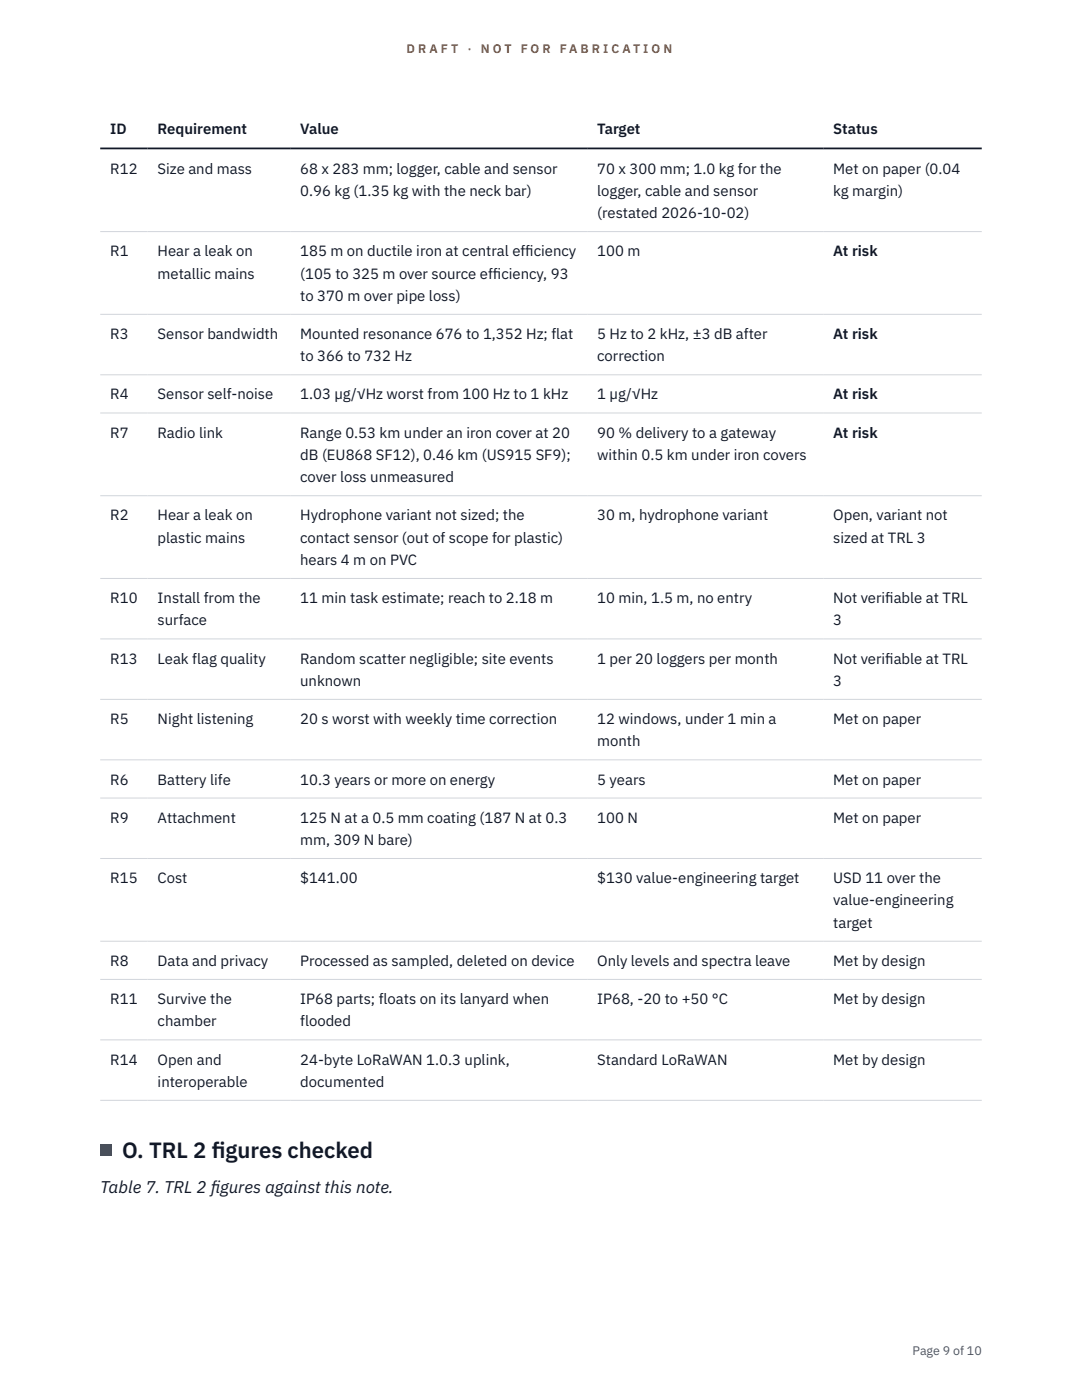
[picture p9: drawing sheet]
<svg xmlns="http://www.w3.org/2000/svg" width="216mm" height="279mm" viewBox="0 0 216 279" stroke-linecap="round" stroke-linejoin="round" font-family="sans-serif">
<defs><g id="words">
<g font-size="4.4" fill="#111827">
<text x="24.4" y="231.1">O. TRL 2 f</text>
<text x="42.2" y="231.1">igures checked</text>
</g>
<g font-size="3.4" fill="#111827">
<text x="20" y="238">Table 7. TRL 2 f</text>
<text x="42.1" y="238">igures against this note.</text>
</g>
<g font-size="3" fill="#111827">
<text x="22" y="26.8">ID</text>
<text x="31.5" y="26.8">Requirement</text>
<text x="59.9" y="26.8">Value</text>
<text x="119.2" y="26.8">Target</text>
<text x="166.3" y="26.8">Status</text>
<text x="22" y="34.6">R12</text>
<text x="31.5" y="34.6">Size and mass</text>
<text x="59.9" y="34.6">68 x 283 mm; logger, cable and sensor</text>
<text x="119.2" y="34.6">70 x 300 mm; 1.0 kg for the</text>
<text x="166.3" y="34.6">Met on paper (0.04</text>
<text x="59.9" y="39.1">0.96 kg (1.35 kg with the neck bar)</text>
<text x="119.2" y="39.1">logger, cable and sensor</text>
<text x="166.3" y="39.1">kg margin)</text>
<text x="119.2" y="43.5">(restated 2026-10-02)</text>
<text x="22" y="51.1">R1</text>
<text x="31.5" y="51.1">Hear a leak on</text>
<text x="59.9" y="51.1">185 m on ductile iron at central eff</text>
<text x="104.8" y="51.1">iciency</text>
<text x="119.2" y="51.1">100 m</text>
<text x="166.3" y="51.1">At risk</text>
<text x="31.5" y="55.6">metallic mains</text>
<text x="59.9" y="55.6">(105 to 325 m over source eff</text>
<text x="98.4" y="55.6">iciency, 93</text>
<text x="59.9" y="60">to 370 m over pipe loss)</text>
<text x="22" y="67.7">R3</text>
<text x="31.5" y="67.7">Sensor bandwidth</text>
<text x="59.9" y="67.7">Mounted resonance 676 to 1,352 Hz; flat</text>
<text x="119.2" y="67.7">5 Hz to 2 kHz, ±3 dB after</text>
<text x="166.3" y="67.7">At risk</text>
<text x="59.9" y="72.1">to 366 to 732 Hz</text>
<text x="119.2" y="72.1">correction</text>
<text x="22" y="79.7">R4</text>
<text x="31.5" y="79.7">Sensor self-noise</text>
<text x="59.9" y="79.7">1.03 µg/√Hz worst from 100 Hz to 1 kHz</text>
<text x="119.2" y="79.7">1 µg/√Hz</text>
<text x="166.3" y="79.7">At risk</text>
<text x="22" y="87.3">R7</text>
<text x="31.5" y="87.3">Radio link</text>
<text x="59.9" y="87.3">Range 0.53 km under an iron cover at 20</text>
<text x="119.2" y="87.3">90 % delivery to a gateway</text>
<text x="166.3" y="87.3">At risk</text>
<text x="59.9" y="91.8">dB (EU868 SF12), 0.46 km (US915 SF9);</text>
<text x="119.2" y="91.8">within 0.5 km under iron covers</text>
<text x="59.9" y="96.2">cover loss unmeasured</text>
<text x="22" y="103.9">R2</text>
<text x="31.5" y="103.9">Hear a leak on</text>
<text x="59.9" y="103.9">Hydrophone variant not sized; the</text>
<text x="119.2" y="103.9">30 m, hydrophone variant</text>
<text x="166.3" y="103.9">Open, variant not</text>
<text x="31.5" y="108.3">plastic mains</text>
<text x="59.9" y="108.3">contact sensor (out of scope for plastic)</text>
<text x="59.9" y="112.7">hears 4 m on PVC</text>
<text x="166.3" y="108.3">sized at TRL 3</text>
<text x="22" y="120.4">R10</text>
<text x="31.5" y="120.4">Install from the</text>
<text x="31.5" y="124.8">surface</text>
<text x="59.9" y="120.4">11 min task estimate; reach to 2.18 m</text>
<text x="119.2" y="120.4">10 min, 1.5 m, no entry</text>
<text x="166.3" y="120.4">Not verif</text>
<text x="166.3" y="124.8">3</text>
<text x="176.6" y="120.4">iable at TRL</text>
<text x="22" y="132.4">R13</text>
<text x="31.5" y="132.4">Leak flag quality</text>
<text x="59.9" y="132.4">Random scatter negligible; site events</text>
<text x="59.9" y="136.9">unknown</text>
<text x="119.2" y="132.4">1 per 20 loggers per month</text>
<text x="166.3" y="132.4">Not verif</text>
<text x="166.3" y="136.9">3</text>
<text x="176.6" y="132.4">iable at TRL</text>
<text x="22" y="144.5">R5</text>
<text x="31.5" y="144.5">Night listening</text>
<text x="59.9" y="144.5">20 s worst with weekly time correction</text>
<text x="119.2" y="144.5">12 windows, under 1 min a</text>
<text x="119.2" y="148.9">month</text>
<text x="166.3" y="144.5">Met on paper</text>
<text x="22" y="156.6">R6</text>
<text x="31.5" y="156.6">Battery life</text>
<text x="59.9" y="156.6">10.3 years or more on energy</text>
<text x="119.2" y="156.6">5 years</text>
<text x="166.3" y="156.6">Met on paper</text>
<text x="22" y="164.2">R9</text>
<text x="31.5" y="164.2">Attachment</text>
<text x="59.9" y="164.2">125 N at a 0.5 mm coating (187 N at 0.3</text>
<text x="119.2" y="164.2">100 N</text>
<text x="166.3" y="164.2">Met on paper</text>
<text x="59.9" y="168.6">mm, 309 N bare)</text>
<text x="22" y="176.3">R15</text>
<text x="31.5" y="176.3">Cost</text>
<text x="59.9" y="176.3">$141.00</text>
<text x="119.2" y="176.3">$130 value-engineering target</text>
<text x="166.3" y="176.3">USD 11 over the</text>
<text x="166.3" y="180.7">value-engineering</text>
<text x="166.3" y="185.1">target</text>
<text x="22" y="192.8">R8</text>
<text x="31.5" y="192.8">Data and privacy</text>
<text x="59.9" y="192.8">Processed as sampled, deleted on device</text>
<text x="119.2" y="192.8">Only levels and spectra leave</text>
<text x="166.3" y="192.8">Met by design</text>
<text x="22" y="200.4">R11</text>
<text x="31.5" y="200.4">Survive the</text>
<text x="59.9" y="200.4">IP68 parts; floats on its lanyard when</text>
<text x="119.2" y="200.4">IP68, -20 to +50 °C</text>
<text x="166.3" y="200.4">Met by design</text>
<text x="31.5" y="204.8">chamber</text>
<text x="59.9" y="204.8">flooded</text>
<text x="22" y="212.5">R14</text>
<text x="31.5" y="212.5">Open and</text>
<text x="59.9" y="212.5">24-byte LoRaWAN 1.0.3 uplink,</text>
<text x="119.2" y="212.5">Standard LoRaWAN</text>
<text x="166.3" y="212.5">Met by design</text>
<text x="31.5" y="216.9">interoperable</text>
<text x="59.9" y="216.9">documented</text>
</g>
<g font-size="2.5" fill="#b45309">
<text x="81.1" y="10.5">D R A F T</text>
<text x="93.3" y="10.5">·</text>
<text x="95.9" y="10.5">N O T</text>
<text x="103.9" y="10.5">F O R</text>
<text x="111.7" y="10.5">F A B R I C A T I O N</text>
</g>
<text font-size="2.5" fill="#4b5563" x="182.1" y="270.3">Page 9 of 10</text>
</g></defs>
<g fill="none" stroke="#d1d5db" stroke-width=".2">
<path d="M20 46.2h175.9M20 62.7h175.9M20 74.8h175.9M20 82.4h175.9M20 98.9h175.9M20 115.4h175.9M20 127.5h175.9M20 139.6h175.9M20 151.6h175.9M20 159.3h175.9M20 171.3h175.9M20 187.8h175.9"/>
<path d="M20 195.5h175.9M20 207.5h175.9M20 219.6h175.9"/>
</g>
<path d="M20 29.6h175.9" fill="none" stroke="#111827" stroke-width=".35"/>
<path d="M20 228.5h2.2v2.2h-2.2z" fill="#0f766e"/>
<use href="#words"/>
</svg>
